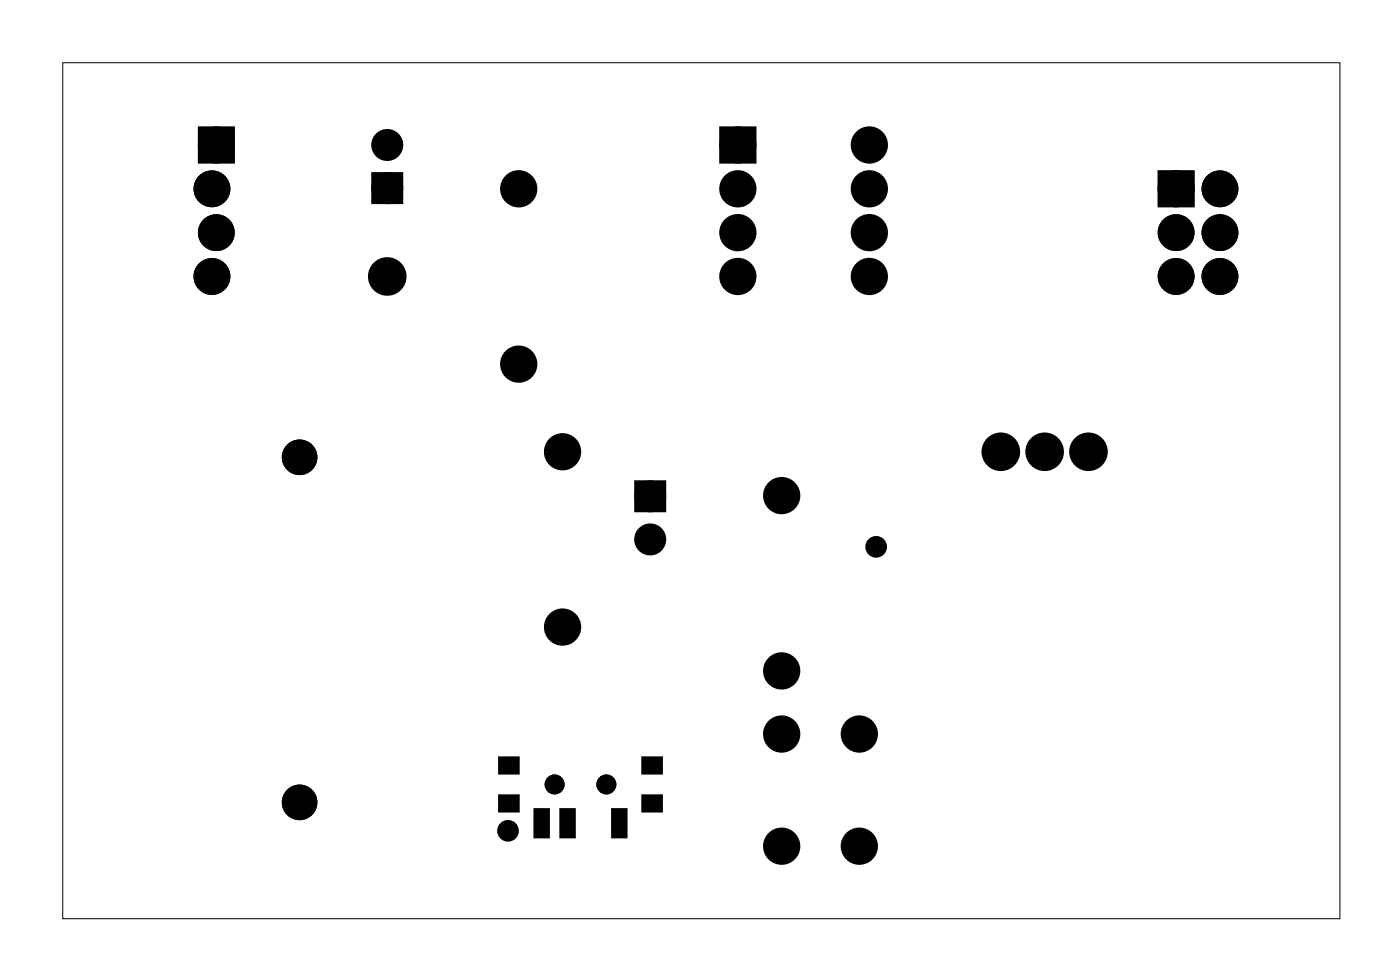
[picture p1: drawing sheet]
<svg xmlns="http://www.w3.org/2000/svg" width="81mm" height="57mm" viewBox="0 0 81 57" stroke-linecap="round" stroke-linejoin="round" font-family="sans-serif">
<path d="M3.6 3.6h74.1v49.6h-74.1z" fill="none" stroke="#000" stroke-width=".06"/>
<g fill="#000">
<path d="M21.8 10.3h1.2v1.2h-1.2zM42.1 7.7h1.4v1.4h-1.4zM37.1 28.2h1.2v1.2h-1.2zM29 44h1v.8h-1zM29 46.2h1v.8h-1zM31 47h.7v1.5h-.7zM32.5 47h.7v1.5h-.7zM35.5 47h.7v1.5h-.7zM37.3 46.2h1v.8h-1zM37.3 44h1v.8h-1z"/>
<path d="M11.6 7.5h1.9v1.8h-1.9zM12 8.4a.51 .51 0 0 0 1 0 .51 .51 0 0 0-1 0z"/>
<path d="M11.6 7.5h1.9v1.8h-1.9zM12 8.4a.51 .51 0 0 0 1 0 .51 .51 0 0 0-1 0z"/>
<path d="M67.2 10h1.9v1.9h-1.9zM67.7 10.9a.51 .51 0 0 0 1 0 .51 .51 0 0 0-1 0z"/>
<path d="M67.2 10h1.9v1.9h-1.9zM67.7 10.9a.51 .51 0 0 0 1 0 .51 .51 0 0 0-1 0z"/>
</g>
<g fill="none" stroke="#000" stroke-width=".76" stroke-linecap="butt">
<path d="M42.1 7.7h1.4v1.4h-1.4z"/>
<circle cx="22.4" cy="16" r=".74"/>
<circle cx="30.1" cy="10.9" r=".7"/>
<circle cx="42.8" cy="10.9" r=".7"/>
<circle cx="42.8" cy="16" r=".7"/>
<circle cx="42.8" cy="13.5" r=".7"/>
<circle cx="42.8" cy="8.4" r=".7"/>
<circle cx="50.4" cy="10.9" r=".7"/>
<circle cx="50.4" cy="13.5" r=".7"/>
<circle cx="50.4" cy="16" r=".7"/>
<circle cx="50.4" cy="8.4" r=".7"/>
<circle cx="30.1" cy="21.1" r=".7"/>
<circle cx="32.6" cy="26.2" r=".7"/>
<circle cx="32.6" cy="36.3" r=".7"/>
<circle cx="45.3" cy="28.7" r=".7"/>
<circle cx="45.3" cy="38.9" r=".7"/>
<circle cx="58" cy="26.2" r=".74"/>
<circle cx="60.5" cy="26.2" r=".74"/>
<circle cx="63.1" cy="26.2" r=".74"/>
<circle cx="45.3" cy="49" r=".7"/>
<circle cx="45.3" cy="42.5" r=".7"/>
<circle cx="49.8" cy="49" r=".7"/>
<circle cx="49.8" cy="42.5" r=".7"/>
</g>
<g fill="#000">
<circle cx="12.3" cy="16" r=".72"/>
<circle cx="12.3" cy="10.9" r=".72"/>
<circle cx="12.5" cy="8.4" r=".72"/>
<circle cx="12.5" cy="13.5" r=".72"/>
<circle cx="22.4" cy="16" r=".74"/>
<circle cx="22.4" cy="10.9" r=".6"/>
<circle cx="22.4" cy="8.4" r=".6"/>
<circle cx="30.1" cy="10.9" r=".7"/>
<circle cx="42.8" cy="16" r=".7"/>
<circle cx="42.8" cy="10.9" r=".7"/>
<circle cx="42.8" cy="13.5" r=".7"/>
<circle cx="42.8" cy="8.4" r=".7"/>
<circle cx="50.4" cy="16" r=".7"/>
<circle cx="50.4" cy="10.9" r=".7"/>
<circle cx="50.4" cy="13.5" r=".7"/>
<circle cx="50.4" cy="8.4" r=".7"/>
<circle cx="68.2" cy="16" r=".72"/>
<circle cx="68.2" cy="10.9" r=".72"/>
<circle cx="68.2" cy="13.5" r=".72"/>
<circle cx="70.7" cy="16" r=".72"/>
<circle cx="70.7" cy="10.9" r=".72"/>
<circle cx="70.7" cy="13.5" r=".72"/>
<circle cx="17.4" cy="26.5" r=".78"/>
<circle cx="30.1" cy="21.1" r=".7"/>
<circle cx="32.6" cy="36.3" r=".7"/>
<circle cx="32.6" cy="26.2" r=".7"/>
<circle cx="37.7" cy="28.8" r=".6"/>
<circle cx="37.7" cy="31.3" r=".6"/>
<circle cx="45.3" cy="38.9" r=".7"/>
<circle cx="45.3" cy="28.7" r=".7"/>
<circle cx="50.8" cy="31.7" r=".35"/>
<circle cx="58" cy="26.2" r=".74"/>
<circle cx="60.5" cy="26.2" r=".74"/>
<circle cx="63.1" cy="26.2" r=".74"/>
<circle cx="17.4" cy="46.5" r=".78"/>
<circle cx="29.4" cy="48.2" r=".35"/>
<circle cx="32.1" cy="45.5" r=".45"/>
<circle cx="35.1" cy="45.5" r=".45"/>
<circle cx="45.3" cy="49" r=".7"/>
<circle cx="45.3" cy="42.5" r=".7"/>
<circle cx="49.8" cy="42.5" r=".7"/>
<circle cx="49.8" cy="49" r=".7"/>
</g>
<g fill="none" stroke="#000" stroke-width=".51">
<circle cx="17.4" cy="26.5" r=".78"/>
<circle cx="17.4" cy="46.5" r=".78"/>
</g>
<g fill="none" stroke="#000" stroke-width=".69" stroke-linecap="butt">
<circle cx="12.3" cy="16" r=".72"/>
<circle cx="12.3" cy="10.9" r=".72"/>
<circle cx="12.5" cy="8.4" r=".72"/>
<circle cx="12.5" cy="13.5" r=".72"/>
<circle cx="68.2" cy="16" r=".72"/>
<circle cx="68.2" cy="13.5" r=".72"/>
<circle cx="68.2" cy="10.9" r=".72"/>
<circle cx="70.7" cy="16" r=".72"/>
<circle cx="70.7" cy="13.5" r=".72"/>
<circle cx="70.7" cy="10.9" r=".72"/>
</g>
<g fill="none" stroke="#000" stroke-width=".25">
<path d="M11.6 7.5h1.9v1.8h-1.9zM67.2 10h1.9v1.9h-1.9zM29 44h1v.8h-1zM29 46.2h1v.8h-1zM31 47h.7v1.5h-.7zM32.5 47h.7v1.5h-.7zM35.5 47h.7v1.5h-.7zM37.3 46.2h1v.8h-1zM37.3 44h1v.8h-1z"/>
<circle cx="12.5" cy="8.4" r=".51"/>
<circle cx="68.2" cy="10.9" r=".51"/>
<circle cx="32.1" cy="45.5" r=".45"/>
<circle cx="35.1" cy="45.5" r=".45"/>
</g>
<g fill="none" stroke="#000" stroke-width=".65" stroke-linecap="butt">
<path d="M21.8 10.3h1.2v1.2h-1.2zM37.1 28.2h1.2v1.2h-1.2z"/>
<circle cx="22.4" cy="10.9" r=".6"/>
<circle cx="22.4" cy="8.4" r=".6"/>
<circle cx="37.7" cy="31.3" r=".6"/>
<circle cx="37.7" cy="28.8" r=".6"/>
</g>
<g fill="none" stroke="#000" stroke-width=".55">
<circle cx="50.8" cy="31.7" r=".35"/>
<circle cx="29.4" cy="48.2" r=".35"/>
</g>
</svg>
